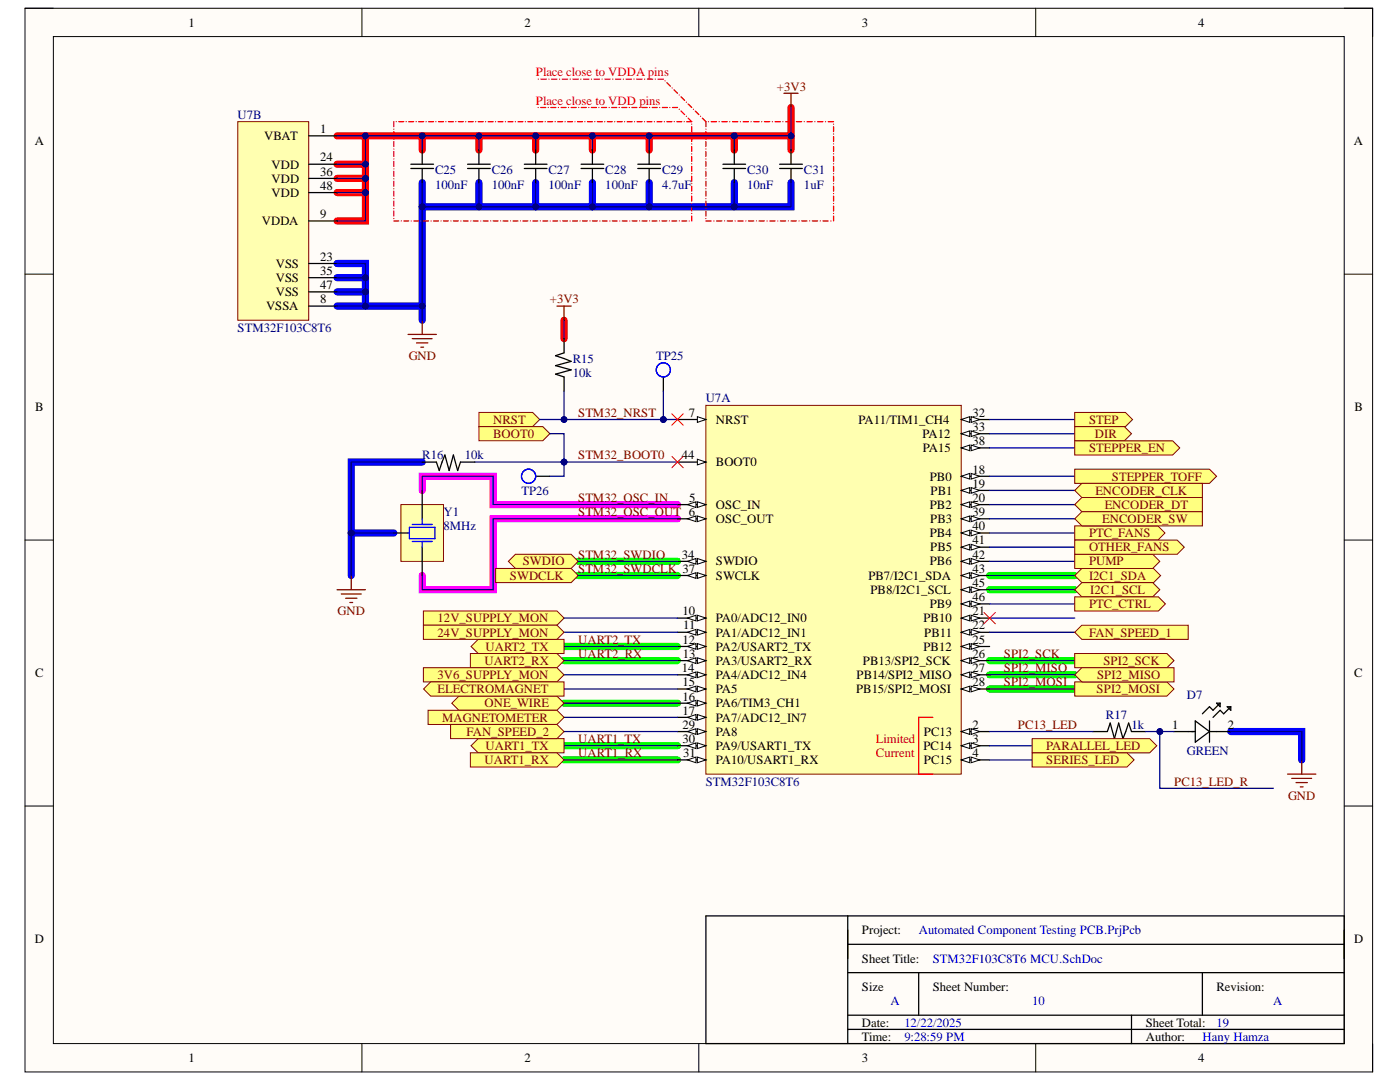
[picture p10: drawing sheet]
<svg xmlns="http://www.w3.org/2000/svg" width="279mm" height="216mm" viewBox="0 0 279 216" stroke-linecap="round" stroke-linejoin="round" font-family="sans-serif">
<defs><g id="words">
<g font-size="2.5">
<text x="37.6" y="5.3">1</text>
<text x="104.7" y="5.3">2</text>
<text x="172" y="5.3">3</text>
<text x="239.1" y="5.3">4</text>
<text x="6.9" y="29">A</text>
<text x="52.7" y="28">VBAT</text>
<text x="63.9" y="26.5">1</text>
<text x="270.2" y="29">A</text>
<text x="54.2" y="33.6">VDD</text>
<text x="63.9" y="32.2">24</text>
<text x="63.9" y="35.1">36</text>
<text x="54.2" y="36.4">VDD</text>
<text x="54.2" y="39.3">VDD</text>
<text x="63.9" y="37.9">48</text>
<text x="52.2" y="45">VDDA</text>
<text x="63.9" y="43.5">9</text>
<text x="55" y="53.4">VSS</text>
<text x="63.9" y="52">23</text>
<text x="55" y="56.3">VSS</text>
<text x="55" y="59.1">VSS</text>
<text x="63.9" y="54.9">35</text>
<text x="63.9" y="57.6">47</text>
<text x="53.1" y="62">VSSA</text>
<text x="63.9" y="60.5">8</text>
<text x="7" y="82.1">B</text>
<text x="137.5" y="83.2">7</text>
<text x="194.1" y="83.2">32</text>
<text x="270.3" y="82.1">B</text>
<text x="142.9" y="84.6">NRST</text>
<text x="171.4" y="84.6">PA11/TIM1_CH4</text>
<text x="184.1" y="87.4">PA12</text>
<text x="194.1" y="86">33</text>
<text x="194.1" y="88.8">38</text>
<text x="136.1" y="91.6">44</text>
<text x="142.9" y="93.1">BOOT0</text>
<text x="184.2" y="90.3">PA15</text>
<text x="185.6" y="95.9">PB0</text>
<text x="194.1" y="94.5">18</text>
<text x="137.5" y="100.2">5</text>
<text x="142.9" y="101.6">OSC_IN</text>
<text x="185.6" y="101.6">PB2</text>
<text x="185.7" y="98.7">PB1</text>
<text x="194.1" y="97.3">19</text>
<text x="194.1" y="100.2">20</text>
<text x="142.9" y="104.4">OSC_OUT</text>
<text x="185.6" y="107.2">PB4</text>
<text x="185.6" y="104.4">PB3</text>
<text x="194.1" y="102.9">39</text>
<text x="194.1" y="105.8">40</text>
<text x="136.1" y="111.5">34</text>
<text x="142.9" y="112.8">SWDIO</text>
<text x="185.6" y="112.8">PB6</text>
<text x="185.6" y="110">PB5</text>
<text x="194.1" y="108.6">41</text>
<text x="194.1" y="111.5">42</text>
<text x="142.9" y="115.7">SWCLK</text>
<text x="173.3" y="115.7">PB7/I2C1_SDA</text>
<text x="173.7" y="118.5">PB8/I2C1_SCL</text>
<text x="194.1" y="114.3">43</text>
<text x="194.1" y="117.1">45</text>
<text x="194.1" y="119.9">46</text>
<text x="136.2" y="122.8">10</text>
<text x="136.4" y="125.6">11</text>
<text x="142.9" y="124.2">PA0/ADC12_IN0</text>
<text x="184.3" y="124.2">PB10</text>
<text x="185.6" y="121.4">PB9</text>
<text x="194.1" y="122.8">21</text>
<text x="194.1" y="125.6">22</text>
<text x="136.2" y="128.5">12</text>
<text x="136.3" y="131.2">13</text>
<text x="142.9" y="127">PA1/ADC12_IN1</text>
<text x="142.9" y="129.8">PA2/USART2_TX</text>
<text x="184.3" y="129.8">PB12</text>
<text x="184.5" y="127">PB11</text>
<text x="194.1" y="128.5">25</text>
<text x="194.1" y="131.2">26</text>
<text x="7" y="135.1">C</text>
<text x="136.1" y="134.1">14</text>
<text x="136.2" y="136.9">15</text>
<text x="142.9" y="132.7">PA3/USART2_RX</text>
<text x="142.9" y="135.5">PA4/ADC12_IN4</text>
<text x="170.9" y="135.5">PB14/SPI2_MISO</text>
<text x="172.2" y="132.7">PB13/SPI2_SCK</text>
<text x="194.1" y="134.1">27</text>
<text x="194.1" y="136.9">28</text>
<text x="270.3" y="135.1">C</text>
<text x="136.2" y="139.8">16</text>
<text x="136.2" y="142.6">17</text>
<text x="142.9" y="138.3">PA5</text>
<text x="142.9" y="141.1">PA6/TIM3_CH1</text>
<text x="170.8" y="138.3">PB15/SPI2_MOSI</text>
<text x="136.2" y="145.4">29</text>
<text x="136.2" y="148.2">30</text>
<text x="142.9" y="144">PA7/ADC12_IN7</text>
<text x="142.9" y="146.8">PA8</text>
<text x="142.9" y="149.7">PA9/USART1_TX</text>
<text x="184.3" y="149.7">PC14</text>
<text x="184.4" y="146.8">PC13</text>
<text x="194.1" y="145.4">2</text>
<text x="194.1" y="148.2">3</text>
<text x="233.9" y="145.4">1</text>
<text x="245.1" y="145.4">2</text>
<text x="136.4" y="151.1">31</text>
<text x="142.9" y="152.5">PA10/USART1_RX</text>
<text x="184.4" y="152.5">PC15</text>
<text x="194.1" y="151.1">4</text>
<text x="6.9" y="188.2">D</text>
<text x="172" y="186.4">Project:</text>
<text x="270.3" y="188.2">D</text>
<text x="172" y="192.1">Sheet Title:</text>
<text x="172" y="197.8">Size</text>
<text x="186.1" y="197.8">Sheet Number:</text>
<text x="242.8" y="197.8">Revision:</text>
<text x="172" y="204.9">Date:</text>
<text x="172" y="207.6">Time:</text>
<text x="228.7" y="204.9">Sheet Total:</text>
<text x="228.7" y="207.6">Author:</text>
<text x="37.6" y="212">1</text>
<text x="104.7" y="212">2</text>
<text x="172" y="212">3</text>
<text x="239.1" y="212">4</text>
</g>
<g font-size="2.5" fill="#f00">
<text x="106.9" y="15.2">Place close to VDDA pins</text>
<text x="106.9" y="20.9">Place close to VDD pins</text>
<text x="174.8" y="148.2">Limited</text>
<text x="174.8" y="151.1">Current</text>
</g>
<g font-size="2.5" fill="#000080">
<text x="47.4" y="23.8">U7B</text>
<text x="86.8" y="34.7">C25</text>
<text x="98.1" y="34.7">C26</text>
<text x="109.5" y="34.7">C27</text>
<text x="120.8" y="34.7">C28</text>
<text x="132.1" y="34.7">C29</text>
<text x="149.1" y="34.7">C30</text>
<text x="160.4" y="34.7">C31</text>
<text x="86.8" y="37.6">100nF</text>
<text x="98.1" y="37.6">100nF</text>
<text x="109.5" y="37.6">100nF</text>
<text x="120.8" y="37.6">100nF</text>
<text x="132.1" y="37.6">4.7uF</text>
<text x="149.1" y="37.6">10nF</text>
<text x="160.4" y="37.6">1uF</text>
<text x="47.4" y="66.2">STM32F103C8T6</text>
<text x="130.9" y="71.8">TP25</text>
<text x="114.3" y="72.4">R15</text>
<text x="114.3" y="75.2">10k</text>
<text x="140.8" y="80.3">U7A</text>
<text x="84.3" y="91.6">R16</text>
<text x="92.7" y="91.6">10k</text>
<text x="104.1" y="98.7">TP26</text>
<text x="88.5" y="102.9">Y1</text>
<text x="88.5" y="105.8">8MHz</text>
<text x="220.7" y="143.4">R17</text>
<text x="236.9" y="139.4">D7</text>
<text x="225.8" y="145.4">1k</text>
<text x="236.9" y="150.7">GREEN</text>
<text x="140.8" y="156.8">STM32F103C8T6</text>
</g>
<g font-size="2.5" fill="#800000">
<text x="155" y="18.1">+3V3</text>
<text x="109.7" y="60.5">+3V3</text>
<text x="81.6" y="71.8">GND</text>
<text x="115.4" y="83.2">STM32_NRST</text>
<text x="98.4" y="84.6">NRST</text>
<text x="98.4" y="87.4">BOOT0</text>
<text x="217.3" y="84.6">STEP</text>
<text x="218.5" y="87.4">DIR</text>
<text x="115.4" y="91.6">STM32_BOOT0</text>
<text x="217.3" y="90.3">STEPPER_EN</text>
<text x="221.9" y="95.9">STEPPER_TOFF</text>
<text x="115.4" y="100.2">STM32_OSC_IN</text>
<text x="218.6" y="98.7">ENCODER_CLK</text>
<text x="220.5" y="101.6">ENCODER_DT</text>
<text x="115.4" y="102.9">STM32_OSC_OUT 6</text>
<text x="217.3" y="107.2">PTC_FANS</text>
<text x="220" y="104.4">ENCODER_SW</text>
<text x="104.3" y="112.8">SWDIO</text>
<text x="115.4" y="111.5">STM32_SWDIO</text>
<text x="217.3" y="112.8">PUMP</text>
<text x="217.3" y="110">OTHER_FANS</text>
<text x="101.8" y="115.7">SWDCLK</text>
<text x="115.4" y="114.3">STM32_SWDCLK 37</text>
<text x="217.3" y="115.7">I2C1_SDA</text>
<text x="217.6" y="118.5">I2C1_SCL</text>
<text x="67.4" y="122.8">GND</text>
<text x="87.3" y="124.2">12V_SUPPLY_MON</text>
<text x="217.3" y="121.4">PTC_CTRL</text>
<text x="87.3" y="127">24V_SUPPLY_MON</text>
<text x="96.9" y="129.8">UART2_TX</text>
<text x="115.4" y="131.2">UART2_RX</text>
<text x="115.4" y="128.5">UART2_TX</text>
<text x="200.3" y="131.2">SPI2_SCK</text>
<text x="217.3" y="127">FAN_SPEED_1</text>
<text x="87.3" y="135.5">3V6_SUPPLY_MON</text>
<text x="96.7" y="132.7">UART2_RX</text>
<text x="200.3" y="134.1">SPI2_MISO</text>
<text x="200.3" y="136.9">SPI2_MOSI</text>
<text x="218.9" y="135.5">SPI2_MISO</text>
<text x="220.2" y="132.7">SPI2_SCK</text>
<text x="87.3" y="138.3">ELECTROMAGNET</text>
<text x="96.7" y="141.1">ONE_WIRE</text>
<text x="218.9" y="138.3">SPI2_MOSI</text>
<text x="88.3" y="144">MAGNETOMETER</text>
<text x="93.1" y="146.8">FAN_SPEED_2</text>
<text x="96.9" y="149.7">UART1_TX</text>
<text x="115.4" y="148.2">UART1_TX</text>
<text x="203.1" y="145.4">PC13_LED</text>
<text x="208.8" y="149.7">PARALLEL_LED</text>
<text x="96.7" y="152.5">UART1_RX</text>
<text x="115.4" y="151.1">UART1_RX</text>
<text x="208.8" y="152.5">SERIES_LED</text>
<text x="234.3" y="156.8">PC13_LED_R</text>
<text x="257.1" y="159.6">GND</text>
</g>
<g font-size="2.5" fill="#00f">
<text x="183.4" y="186.4">Automated Component Testing PCB.PrjPcb</text>
<text x="186.1" y="192.1">STM32F103C8T6 MCU.SchDoc</text>
<text x="177.7" y="200.6">A</text>
<text x="206" y="200.6">10</text>
<text x="254.1" y="200.6">A</text>
<text x="180.5" y="204.9">12/22/2025</text>
<text x="180.5" y="207.6">9:28:59 PM</text>
<text x="240" y="207.6">Hany Hamza</text>
<text x="242.8" y="204.9">19</text>
</g>
</g></defs>
<path d="M5 1.6h268.9v212.3h-268.9z" fill-rule="evenodd" fill="#fffcf8"/>
<path d="M5 1.6h268.9v212.3h-268.9z" fill="none" stroke="#000" stroke-width=".2"/>
<path d="M10.7 7.3h257.6v200.9h-257.6z" fill-rule="evenodd" fill="#fffcf8"/>
<g fill="none" stroke="#000" stroke-width=".2">
<path d="M5 1.6h5.7M10.7 7.3h257.6v200.9h-257.6zM72.2 1.6v5.7M139.5 1.6v5.7M206.7 1.6v5.7M268.3 1.6h5.6v5.7M5 54.7h5.7M268.3 54.7h5.6M5 107.8h5.7M268.3 107.8h5.6M5 160.8h5.7M268.3 160.8h5.6"/>
<path d="M72.2 208.2v5.7M139.5 208.2v5.7M206.7 208.2v5.7M273.9 208.2v5.7"/>
</g>
<path d="M84.3 97.9v-2.9h14.1v5.7h36.8M135.2 103.5h-36.8v14.2h-14.1v-2.9" fill="none" stroke="#f0f" stroke-width="1.4"/>
<g fill="none" stroke="#00f" stroke-width="1.4">
<path d="M84.3 36.4v27.5M95.6 36.4v4.9M106.9 36.4v4.9M118.2 36.4v4.9M129.6 36.4v4.9M146.5 36.4v4.9M157.9 36.4v4.9h-73.6M67.3 52.6h5.6v8.5M67.3 55.4h5.6M67.3 58.2h5.6M67.3 61.1h17M84.3 92.2h-14.2v22.6"/>
<path d="M70.1 106.4h8.5M245.6 146h14.2v5.6"/>
</g>
<g fill="none" stroke="#f00" stroke-width="1.4">
<path d="M67.3 32.8h5.6M67.3 35.6h5.6M67.3 38.4h5.6M72.9 27.1v17h-5.6M84.3 27.1v2.8M95.6 27.1v2.8M106.9 27.1v2.8M118.2 27.1v2.8M129.6 27.1v2.8M146.5 27.1v2.8M157.9 21.4v5.7h-90.6M157.9 27.1v2.8"/>
<path d="M112.6 63.9v3.7"/>
</g>
<path d="M115.4 112h19.8M115.4 114.8h19.8M197.5 114.8h17M197.5 117.7h17M112.6 129h22.6M112.6 131.8h22.6M197.5 131.8h17M197.5 134.7h17M197.5 137.5h17M112.6 148.8h22.6M112.6 151.6h22.6M112.6 140.3h22.6" fill="none" stroke="#0f0" stroke-width="1.4"/>
<path d="M140.9 182.8h127.4v25.4h-127.4zM169.2 182.8v25.4M169.2 194.1h99.1M169.2 188.4h99.1M183.3 194.1v8.5M240 194.1v8.5M169.2 202.6h99.1M169.2 205.4h99.1M225.8 202.6v5.6" fill="none" stroke="#000" stroke-width=".25"/>
<path d="M140.9 80.9h50.9v73.6h-50.9z" fill-rule="evenodd" fill="#ffffb0"/>
<path d="M140.9 80.9h50.9v73.6h-50.9z" fill="none" stroke="#800000" stroke-width=".2"/>
<path d="M191.8 146h5.7" fill="none" stroke="#000" stroke-width=".25"/>
<path d="M191.8 146l1.7-.6v1.1z" fill="#f8fcff"/>
<path d="M191.8 146l1.7-.6v1.1z" fill="none" stroke="#000" stroke-width=".2"/>
<path d="M193.8 145.4l1.7 .6-1.7 .5z" fill="#f8fcff"/>
<path d="M193.8 145.4l1.7 .6-1.7 .5z" fill="none" stroke="#000" stroke-width=".2"/>
<path d="M191.8 148.8h5.7" fill="none" stroke="#000" stroke-width=".25"/>
<path d="M191.8 148.8l1.7-.6v1.2z" fill="#f8fcff"/>
<path d="M191.8 148.8l1.7-.6v1.2z" fill="none" stroke="#000" stroke-width=".2"/>
<path d="M193.8 148.2l1.7 .6-1.7 .6z" fill="#f8fcff"/>
<path d="M193.8 148.2l1.7 .6-1.7 .6z" fill="none" stroke="#000" stroke-width=".2"/>
<path d="M191.8 151.6h5.7" fill="none" stroke="#000" stroke-width=".25"/>
<path d="M191.8 151.6l1.7-.5v1.1z" fill="#f8fcff"/>
<path d="M191.8 151.6l1.7-.5v1.1z" fill="none" stroke="#000" stroke-width=".2"/>
<path d="M193.8 151.1l1.7 .5-1.7 .6z" fill="#f8fcff"/>
<path d="M193.8 151.1l1.7 .5-1.7 .6z" fill="none" stroke="#000" stroke-width=".2"/>
<path d="M135.2 100.7h5.7" fill="none" stroke="#000" stroke-width=".25"/>
<path d="M139.2 100.1l1.7 .6-1.7 .6z" fill="#f8fcff"/>
<path d="M139.2 100.1l1.7 .6-1.7 .6z" fill="none" stroke="#000" stroke-width=".2"/>
<path d="M137.2 100.7l1.7-.6v1.2z" fill="#f8fcff"/>
<path d="M137.2 100.7l1.7-.6v1.2z" fill="none" stroke="#000" stroke-width=".2"/>
<path d="M135.2 103.5h5.7" fill="none" stroke="#000" stroke-width=".25"/>
<path d="M139.2 103l1.7 .5-1.7 .6z" fill="#f8fcff"/>
<path d="M139.2 103l1.7 .5-1.7 .6z" fill="none" stroke="#000" stroke-width=".2"/>
<path d="M137.2 103.5l1.7-.5v1.1z" fill="#f8fcff"/>
<path d="M137.2 103.5l1.7-.5v1.1z" fill="none" stroke="#000" stroke-width=".2"/>
<path d="M135.2 83.7h5.7" fill="none" stroke="#000" stroke-width=".25"/>
<path d="M139.2 83.1l1.7 .6-1.7 .6z" fill="#f8fcff"/>
<path d="M139.2 83.1l1.7 .6-1.7 .6z" fill="none" stroke="#000" stroke-width=".2"/>
<path d="M135.2 123.3h5.7" fill="none" stroke="#000" stroke-width=".25"/>
<path d="M139.2 122.8l1.7 .5-1.7 .6z" fill="#f8fcff"/>
<path d="M139.2 122.8l1.7 .5-1.7 .6z" fill="none" stroke="#000" stroke-width=".2"/>
<path d="M137.2 123.3l1.7-.5v1.1z" fill="#f8fcff"/>
<path d="M137.2 123.3l1.7-.5v1.1z" fill="none" stroke="#000" stroke-width=".2"/>
<path d="M135.2 126.2h5.7" fill="none" stroke="#000" stroke-width=".25"/>
<path d="M139.2 125.6l1.7 .6-1.7 .5z" fill="#f8fcff"/>
<path d="M139.2 125.6l1.7 .6-1.7 .5z" fill="none" stroke="#000" stroke-width=".2"/>
<path d="M137.2 126.2l1.7-.6v1.1z" fill="#f8fcff"/>
<path d="M137.2 126.2l1.7-.6v1.1z" fill="none" stroke="#000" stroke-width=".2"/>
<path d="M135.2 129h5.7" fill="none" stroke="#000" stroke-width=".25"/>
<path d="M139.2 128.4l1.7 .6-1.7 .6z" fill="#f8fcff"/>
<path d="M139.2 128.4l1.7 .6-1.7 .6z" fill="none" stroke="#000" stroke-width=".2"/>
<path d="M137.2 129l1.7-.6v1.2z" fill="#f8fcff"/>
<path d="M137.2 129l1.7-.6v1.2z" fill="none" stroke="#000" stroke-width=".2"/>
<path d="M135.2 131.8h5.7" fill="none" stroke="#000" stroke-width=".25"/>
<path d="M139.2 131.3l1.7 .5-1.7 .6z" fill="#f8fcff"/>
<path d="M139.2 131.3l1.7 .5-1.7 .6z" fill="none" stroke="#000" stroke-width=".2"/>
<path d="M137.2 131.8l1.7-.5v1.1z" fill="#f8fcff"/>
<path d="M137.2 131.8l1.7-.5v1.1z" fill="none" stroke="#000" stroke-width=".2"/>
<path d="M135.2 134.7h5.7" fill="none" stroke="#000" stroke-width=".25"/>
<path d="M139.2 134.1l1.7 .6-1.7 .5z" fill="#f8fcff"/>
<path d="M139.2 134.1l1.7 .6-1.7 .5z" fill="none" stroke="#000" stroke-width=".2"/>
<path d="M137.2 134.7l1.7-.6v1.1z" fill="#f8fcff"/>
<path d="M137.2 134.7l1.7-.6v1.1z" fill="none" stroke="#000" stroke-width=".2"/>
<path d="M135.2 137.5h5.7" fill="none" stroke="#000" stroke-width=".25"/>
<path d="M139.2 136.9l1.7 .6-1.7 .5z" fill="#f8fcff"/>
<path d="M139.2 136.9l1.7 .6-1.7 .5z" fill="none" stroke="#000" stroke-width=".2"/>
<path d="M137.2 137.5l1.7-.6v1.1z" fill="#f8fcff"/>
<path d="M137.2 137.5l1.7-.6v1.1z" fill="none" stroke="#000" stroke-width=".2"/>
<path d="M135.2 140.3h5.7" fill="none" stroke="#000" stroke-width=".25"/>
<path d="M139.2 139.7l1.7 .6-1.7 .6z" fill="#f8fcff"/>
<path d="M139.2 139.7l1.7 .6-1.7 .6z" fill="none" stroke="#000" stroke-width=".2"/>
<path d="M137.2 140.3l1.7-.6v1.2z" fill="#f8fcff"/>
<path d="M137.2 140.3l1.7-.6v1.2z" fill="none" stroke="#000" stroke-width=".2"/>
<path d="M135.2 143.1h5.7" fill="none" stroke="#000" stroke-width=".25"/>
<path d="M139.2 142.6l1.7 .5-1.7 .6z" fill="#f8fcff"/>
<path d="M139.2 142.6l1.7 .5-1.7 .6z" fill="none" stroke="#000" stroke-width=".2"/>
<path d="M137.2 143.1l1.7-.5v1.1z" fill="#f8fcff"/>
<path d="M137.2 143.1l1.7-.5v1.1z" fill="none" stroke="#000" stroke-width=".2"/>
<path d="M191.8 95h5.7" fill="none" stroke="#000" stroke-width=".25"/>
<path d="M191.8 95l1.7-.5v1.1z" fill="#f8fcff"/>
<path d="M191.8 95l1.7-.5v1.1z" fill="none" stroke="#000" stroke-width=".2"/>
<path d="M193.8 94.5l1.7 .5-1.7 .6z" fill="#f8fcff"/>
<path d="M193.8 94.5l1.7 .5-1.7 .6z" fill="none" stroke="#000" stroke-width=".2"/>
<path d="M191.8 97.9h5.7" fill="none" stroke="#000" stroke-width=".25"/>
<path d="M191.8 97.9l1.7-.6v1.1z" fill="#f8fcff"/>
<path d="M191.8 97.9l1.7-.6v1.1z" fill="none" stroke="#000" stroke-width=".2"/>
<path d="M193.8 97.3l1.7 .6-1.7 .5z" fill="#f8fcff"/>
<path d="M193.8 97.3l1.7 .6-1.7 .5z" fill="none" stroke="#000" stroke-width=".2"/>
<path d="M191.8 100.7h5.7" fill="none" stroke="#000" stroke-width=".25"/>
<path d="M191.8 100.7l1.7-.6v1.2z" fill="#f8fcff"/>
<path d="M191.8 100.7l1.7-.6v1.2z" fill="none" stroke="#000" stroke-width=".2"/>
<path d="M193.8 100.1l1.7 .6-1.7 .6z" fill="#f8fcff"/>
<path d="M193.8 100.1l1.7 .6-1.7 .6z" fill="none" stroke="#000" stroke-width=".2"/>
<path d="M191.8 123.3h5.7" fill="none" stroke="#000" stroke-width=".25"/>
<path d="M191.8 123.3l1.7-.5v1.1z" fill="#f8fcff"/>
<path d="M191.8 123.3l1.7-.5v1.1z" fill="none" stroke="#000" stroke-width=".2"/>
<path d="M193.8 122.8l1.7 .5-1.7 .6z" fill="#f8fcff"/>
<path d="M193.8 122.8l1.7 .5-1.7 .6z" fill="none" stroke="#000" stroke-width=".2"/>
<path d="M191.8 126.2h5.7" fill="none" stroke="#000" stroke-width=".25"/>
<path d="M191.8 126.2l1.7-.6v1.1z" fill="#f8fcff"/>
<path d="M191.8 126.2l1.7-.6v1.1z" fill="none" stroke="#000" stroke-width=".2"/>
<path d="M193.8 125.6l1.7 .6-1.7 .5z" fill="#f8fcff"/>
<path d="M193.8 125.6l1.7 .6-1.7 .5z" fill="none" stroke="#000" stroke-width=".2"/>
<path d="M191.8 129h5.7" fill="none" stroke="#000" stroke-width=".25"/>
<path d="M191.8 129l1.7-.6v1.2z" fill="#f8fcff"/>
<path d="M191.8 129l1.7-.6v1.2z" fill="none" stroke="#000" stroke-width=".2"/>
<path d="M193.8 128.4l1.7 .6-1.7 .6z" fill="#f8fcff"/>
<path d="M193.8 128.4l1.7 .6-1.7 .6z" fill="none" stroke="#000" stroke-width=".2"/>
<path d="M191.8 131.8h5.7" fill="none" stroke="#000" stroke-width=".25"/>
<path d="M191.8 131.8l1.7-.5v1.1z" fill="#f8fcff"/>
<path d="M191.8 131.8l1.7-.5v1.1z" fill="none" stroke="#000" stroke-width=".2"/>
<path d="M193.8 131.3l1.7 .5-1.7 .6z" fill="#f8fcff"/>
<path d="M193.8 131.3l1.7 .5-1.7 .6z" fill="none" stroke="#000" stroke-width=".2"/>
<path d="M191.8 134.7h5.7" fill="none" stroke="#000" stroke-width=".25"/>
<path d="M191.8 134.7l1.7-.6v1.1z" fill="#f8fcff"/>
<path d="M191.8 134.7l1.7-.6v1.1z" fill="none" stroke="#000" stroke-width=".2"/>
<path d="M193.8 134.1l1.7 .6-1.7 .5z" fill="#f8fcff"/>
<path d="M193.8 134.1l1.7 .6-1.7 .5z" fill="none" stroke="#000" stroke-width=".2"/>
<path d="M191.8 137.5h5.7" fill="none" stroke="#000" stroke-width=".25"/>
<path d="M191.8 137.5l1.7-.6v1.2z" fill="#f8fcff"/>
<path d="M191.8 137.5l1.7-.6v1.2z" fill="none" stroke="#000" stroke-width=".2"/>
<path d="M193.8 136.9l1.7 .6-1.7 .6z" fill="#f8fcff"/>
<path d="M193.8 136.9l1.7 .6-1.7 .6z" fill="none" stroke="#000" stroke-width=".2"/>
<path d="M135.2 146h5.7" fill="none" stroke="#000" stroke-width=".25"/>
<path d="M139.2 145.4l1.7 .6-1.7 .5z" fill="#f8fcff"/>
<path d="M139.2 145.4l1.7 .6-1.7 .5z" fill="none" stroke="#000" stroke-width=".2"/>
<path d="M137.2 146l1.7-.6v1.1z" fill="#f8fcff"/>
<path d="M137.2 146l1.7-.6v1.1z" fill="none" stroke="#000" stroke-width=".2"/>
<path d="M135.2 148.8h5.7" fill="none" stroke="#000" stroke-width=".25"/>
<path d="M139.2 148.2l1.7 .6-1.7 .6z" fill="#f8fcff"/>
<path d="M139.2 148.2l1.7 .6-1.7 .6z" fill="none" stroke="#000" stroke-width=".2"/>
<path d="M137.2 148.8l1.7-.6v1.2z" fill="#f8fcff"/>
<path d="M137.2 148.8l1.7-.6v1.2z" fill="none" stroke="#000" stroke-width=".2"/>
<path d="M135.2 151.6h5.7" fill="none" stroke="#000" stroke-width=".25"/>
<path d="M139.2 151.1l1.7 .5-1.7 .6z" fill="#f8fcff"/>
<path d="M139.2 151.1l1.7 .5-1.7 .6z" fill="none" stroke="#000" stroke-width=".2"/>
<path d="M137.2 151.6l1.7-.5v1.1z" fill="#f8fcff"/>
<path d="M137.2 151.6l1.7-.5v1.1z" fill="none" stroke="#000" stroke-width=".2"/>
<path d="M191.8 83.7h5.7" fill="none" stroke="#000" stroke-width=".25"/>
<path d="M191.8 83.7l1.7-.6v1.2z" fill="#f8fcff"/>
<path d="M191.8 83.7l1.7-.6v1.2z" fill="none" stroke="#000" stroke-width=".2"/>
<path d="M193.8 83.1l1.7 .6-1.7 .6z" fill="#f8fcff"/>
<path d="M193.8 83.1l1.7 .6-1.7 .6z" fill="none" stroke="#000" stroke-width=".2"/>
<path d="M191.8 86.5h5.7" fill="none" stroke="#000" stroke-width=".25"/>
<path d="M191.8 86.5l1.7-.5v1.1z" fill="#f8fcff"/>
<path d="M191.8 86.5l1.7-.5v1.1z" fill="none" stroke="#000" stroke-width=".2"/>
<path d="M193.8 86l1.7 .5-1.7 .6z" fill="#f8fcff"/>
<path d="M193.8 86l1.7 .5-1.7 .6z" fill="none" stroke="#000" stroke-width=".2"/>
<path d="M135.2 112h5.7" fill="none" stroke="#000" stroke-width=".25"/>
<path d="M139.2 111.4l1.7 .6-1.7 .6z" fill="#f8fcff"/>
<path d="M139.2 111.4l1.7 .6-1.7 .6z" fill="none" stroke="#000" stroke-width=".2"/>
<path d="M137.2 112l1.7-.6v1.2z" fill="#f8fcff"/>
<path d="M137.2 112l1.7-.6v1.2z" fill="none" stroke="#000" stroke-width=".2"/>
<path d="M135.2 114.8h5.7" fill="none" stroke="#000" stroke-width=".25"/>
<path d="M139.2 114.3l1.7 .5-1.7 .6z" fill="#f8fcff"/>
<path d="M139.2 114.3l1.7 .5-1.7 .6z" fill="none" stroke="#000" stroke-width=".2"/>
<path d="M137.2 114.8l1.7-.5v1.1z" fill="#f8fcff"/>
<path d="M137.2 114.8l1.7-.5v1.1z" fill="none" stroke="#000" stroke-width=".2"/>
<path d="M191.8 89.4h5.7" fill="none" stroke="#000" stroke-width=".25"/>
<path d="M191.8 89.4l1.7-.6v1.1z" fill="#f8fcff"/>
<path d="M191.8 89.4l1.7-.6v1.1z" fill="none" stroke="#000" stroke-width=".2"/>
<path d="M193.8 88.8l1.7 .6-1.7 .5z" fill="#f8fcff"/>
<path d="M193.8 88.8l1.7 .6-1.7 .5z" fill="none" stroke="#000" stroke-width=".2"/>
<path d="M191.8 103.5h5.7" fill="none" stroke="#000" stroke-width=".25"/>
<path d="M191.8 103.5l1.7-.5v1.1z" fill="#f8fcff"/>
<path d="M191.8 103.5l1.7-.5v1.1z" fill="none" stroke="#000" stroke-width=".2"/>
<path d="M193.8 103l1.7 .5-1.7 .6z" fill="#f8fcff"/>
<path d="M193.8 103l1.7 .5-1.7 .6z" fill="none" stroke="#000" stroke-width=".2"/>
<path d="M191.8 106.4h5.7" fill="none" stroke="#000" stroke-width=".25"/>
<path d="M191.8 106.4l1.7-.6v1.1z" fill="#f8fcff"/>
<path d="M191.8 106.4l1.7-.6v1.1z" fill="none" stroke="#000" stroke-width=".2"/>
<path d="M193.8 105.8l1.7 .6-1.7 .5z" fill="#f8fcff"/>
<path d="M193.8 105.8l1.7 .6-1.7 .5z" fill="none" stroke="#000" stroke-width=".2"/>
<path d="M191.8 109.2h5.7" fill="none" stroke="#000" stroke-width=".25"/>
<path d="M191.8 109.2l1.7-.6v1.2z" fill="#f8fcff"/>
<path d="M191.8 109.2l1.7-.6v1.2z" fill="none" stroke="#000" stroke-width=".2"/>
<path d="M193.8 108.6l1.7 .6-1.7 .6z" fill="#f8fcff"/>
<path d="M193.8 108.6l1.7 .6-1.7 .6z" fill="none" stroke="#000" stroke-width=".2"/>
<path d="M191.8 112h5.7" fill="none" stroke="#000" stroke-width=".25"/>
<path d="M191.8 112l1.7-.6v1.2z" fill="#f8fcff"/>
<path d="M191.8 112l1.7-.6v1.2z" fill="none" stroke="#000" stroke-width=".2"/>
<path d="M193.8 111.4l1.7 .6-1.7 .6z" fill="#f8fcff"/>
<path d="M193.8 111.4l1.7 .6-1.7 .6z" fill="none" stroke="#000" stroke-width=".2"/>
<path d="M191.8 114.8h5.7" fill="none" stroke="#000" stroke-width=".25"/>
<path d="M191.8 114.8l1.7-.5v1.1z" fill="#f8fcff"/>
<path d="M191.8 114.8l1.7-.5v1.1z" fill="none" stroke="#000" stroke-width=".2"/>
<path d="M193.8 114.3l1.7 .5-1.7 .6z" fill="#f8fcff"/>
<path d="M193.8 114.3l1.7 .5-1.7 .6z" fill="none" stroke="#000" stroke-width=".2"/>
<path d="M135.2 92.2h5.7" fill="none" stroke="#000" stroke-width=".25"/>
<path d="M139.2 91.6l1.7 .6-1.7 .6z" fill="#f8fcff"/>
<path d="M139.2 91.6l1.7 .6-1.7 .6z" fill="none" stroke="#000" stroke-width=".2"/>
<path d="M191.8 117.7h5.7" fill="none" stroke="#000" stroke-width=".25"/>
<path d="M191.8 117.7l1.7-.6v1.1z" fill="#f8fcff"/>
<path d="M191.8 117.7l1.7-.6v1.1z" fill="none" stroke="#000" stroke-width=".2"/>
<path d="M193.8 117.1l1.7 .6-1.7 .5z" fill="#f8fcff"/>
<path d="M193.8 117.1l1.7 .6-1.7 .5z" fill="none" stroke="#000" stroke-width=".2"/>
<path d="M191.8 120.5h5.7" fill="none" stroke="#000" stroke-width=".25"/>
<path d="M191.8 120.5l1.7-.6v1.2z" fill="#f8fcff"/>
<path d="M191.8 120.5l1.7-.6v1.2z" fill="none" stroke="#000" stroke-width=".2"/>
<path d="M193.8 119.9l1.7 .6-1.7 .6z" fill="#f8fcff"/>
<path d="M193.8 119.9l1.7 .6-1.7 .6z" fill="none" stroke="#000" stroke-width=".2"/>
<path d="M186.2 143.1h-2.9v11.4h2.9" fill="none" stroke="#f00" stroke-width=".25"/>
<path d="M47.5 24.3h14.1v39.6h-14.1z" fill-rule="evenodd" fill="#ffffb0"/>
<path d="M47.5 24.3h14.1v39.6h-14.1z" fill="none" stroke="#800000" stroke-width=".2"/>
<path d="M61.6 27.1h5.7M61.6 32.8h5.7M61.6 35.6h5.7M61.6 38.4h5.7M61.6 44.1h5.7M61.6 52.6h5.7M61.6 55.4h5.7M61.6 58.2h5.7M61.6 61.1h5.7" fill="none" stroke="#000" stroke-width=".25"/>
<path d="M67.3 117.7h5.6M68.1 118.5h4M69 119.4h2.2M70.1 114.8v2.9M69.8 120.2h.6" fill="none" stroke="#800000" stroke-width=".25"/>
<path d="M80 100.7h8.5v11.3h-8.5z" fill-rule="evenodd" fill="#ffffb0"/>
<path d="M80 100.7h8.5v11.3h-8.5z" fill="none" stroke="#800000" stroke-width=".2"/>
<path d="M84.3 97.9v5.6M78.6 106.4h2.8M84.3 109.2v5.6" fill="none" stroke="#000" stroke-width=".25"/>
<path d="M81.4 106.4h.3M81.7 105.2h5.1v2.3h-5.1zM82.3 104.7h3.9M82.3 108h3.9M84.3 103.5v1.2M84.3 108v1.2" fill="none" stroke="#00f" stroke-width=".25"/>
<path d="M111.2 61.1h2.8M112.6 61.1v2.8" fill="none" stroke="#800000" stroke-width=".25"/>
<path d="M101.5 112l1.4-1.4h11.1l1.4 1.4-1.4 1.4h-11.1z" fill-rule="evenodd" fill="#ffff80"/>
<path d="M101.5 112l1.4-1.4h11.1l1.4 1.4-1.4 1.4h-11.1z" fill="none" stroke="#800000" stroke-width=".2"/>
<path d="M98.9 113.4h15.1l1.4 1.4-1.4 1.5h-15.1z" fill-rule="evenodd" fill="#ffff80"/>
<path d="M98.9 113.4h15.1l1.4 1.4-1.4 1.5h-15.1z" fill="none" stroke="#800000" stroke-width=".2"/>
<path d="M95.6 82.3h10.7l1.4 1.4-1.4 1.4h-10.7z" fill-rule="evenodd" fill="#ffff80"/>
<path d="M95.6 82.3h10.7l1.4 1.4-1.4 1.4h-10.7z" fill="none" stroke="#800000" stroke-width=".2"/>
<path d="M95.6 85.1h12.7l1.4 1.4-1.4 1.5h-12.7z" fill-rule="evenodd" fill="#ffff80"/>
<path d="M95.6 85.1h12.7l1.4 1.4-1.4 1.5h-12.7z" fill="none" stroke="#800000" stroke-width=".2"/>
<path d="M127.3 33.6h4.5M127.3 32.8h4.5M129.6 29.9v2.9M129.6 33.6v2.8M155.6 33.6h4.5M155.6 32.8h4.5M157.9 29.9v2.9M157.9 33.6v2.8M132.4 75.2v2.9M106.9 95h2.8" fill="none" stroke="#000" stroke-width=".25"/>
<path d="M156.4 18.6h2.9M157.9 18.6v2.8M81.4 66.7h5.7M82.3 67.6h3.9M83.1 68.4h2.3M84 69.3h.5M84.3 63.9v2.8" fill="none" stroke="#800000" stroke-width=".25"/>
<g fill="none" stroke="#f00" stroke-width=".25">
<path d="M107.4 15.8h.1M108 15.8h1M109.5 15.8h.1M110.1 15.8h1.1M111.7 15.8h.1M112.2 15.8h1.1M113.8 15.8h.1M114.3 15.8h1.1M115.9 15.8h.1M116.5 15.8h1M118 15.8h.1M118.6 15.8h1"/>
<path d="M120.2 15.8h.1M120.7 15.8h1.1M122.3 15.8h.1M122.8 15.8h1.1M124.4 15.8h.1M125 15.8h1M126.5 15.8h.1M127.1 15.8h1M128.6 15.8h.1M129.2 15.8h1.1M130.8 15.8h.1M131.3 15.8h1.1"/>
<path d="M132.7 16.1h.1M133.1 16.5l.7 .7M134.1 17.5l.1 .1M134.5 17.9l.7 .7M135.6 19h.1M135.9 19.3l.7 .7M78.6 24.3v1M78.6 25.8h.1M78.6 26.3v1M78.6 27.7v.1M78.6 28.2v1M78.6 29.7h.1"/>
<path d="M78.6 30.2v1M78.6 31.7h.1M78.6 32.2v1M78.6 33.7h.1M78.6 34.2v1M78.6 35.7h.1M78.6 36.2v1M78.6 37.7h.1M78.6 38.1v1M78.6 39.6v.1M79.1 24.3h.1M79.6 24.3h1"/>
<path d="M81.1 24.3h.1M81.6 24.3h1M83 24.3h.1M83.6 24.3h.9M85 24.3h.1M85.5 24.3h1M87 24.3h.1M87.5 24.3h1M89 24.3h.1M89.5 24.3h1M91 24.3h.1M91.5 24.3h1"/>
<path d="M92.9 24.3h.1M93.5 24.3h.9M94.9 24.3h.1M95.4 24.3h1M96.9 24.3h.1M97.4 24.3h1M98.9 24.3h.1M99.4 24.3h1M100.9 24.3h.1M101.4 24.3h1M102.9 24.3h.1M103.4 24.3h1"/>
<path d="M104.8 24.3h.1M105.3 24.3h1M106.8 24.3h.1M107.3 24.3h1M107.4 21.4h.1M107.9 21.4h1M108.8 24.3h.1M109.3 24.3h1M109.4 21.4h.1M109.9 21.4h1.1M110.8 24.3h.1M111.3 24.3h1"/>
<path d="M111.4 21.4h.1M112 21.4h1M112.8 24.3h.1M113.3 24.3h1M113.5 21.4h.1M114 21.4h1M114.7 24.3h.1M115.3 24.3h.9M115.5 21.4h.1M116 21.4h1M116.7 24.3h.1M117.2 24.3h1"/>
<path d="M117.5 21.4h.1M118 21.4h1M118.7 24.3h.1M119.2 24.3h1M119.5 21.4h.1M120 21.4h1.1M120.7 24.3h.1M121.2 24.3h1M121.5 21.4h.1M122.1 21.4h1M122.7 24.3h.1M123.2 24.3h1"/>
<path d="M123.6 21.4h.1M124.1 21.4h1M124.7 24.3h.1M125.2 24.3h1M125.6 21.4h.1M126.1 21.4h1M126.6 24.3h.1M127.1 24.3h1M127.6 21.4h.1M128.1 21.4h1M128.6 24.3h.1M129.1 24.3h1"/>
<path d="M129.6 21.4h.1M130.2 21.4h1M130.6 24.3h.1M131.1 24.3h1M131.7 21.4h.1M132.2 21.4h1M132.6 24.3h.1M133.1 24.3h1M133.7 21.4h.1M134.2 21.4h1M134.6 24.3h.1M135.1 24.3h1"/>
<path d="M135.6 21.8h.1M135.9 22.2l.7 .7M136.5 24.3h.1M137 20.4h.1M137 23.2h.1M137.3 23.6l.7 .7h-.9M137.3 20.7l.7 .7M138 24.8h.1M138 25.3v1M138 26.7v.1M138 27.3v.9M138 28.7h.1"/>
<path d="M138 29.2v1M138 30.7h.1M138 31.2v1M138 32.7h.1M138 33.2v1M138 34.7h.1M138 35.2v1M138 36.6v.1M138 37.2v.9M138 38.6h.1M138 39.1v1M138.4 21.8h.1"/>
<path d="M138.8 22.2l.7 .7M139.8 23.2h.1M140.2 23.6l.7 .7v1M140.9 25.8h.1M140.9 26.3v1M140.9 27.7v.1M140.9 28.2v1M140.9 29.7h.1M140.9 30.2v1M140.9 31.7h.1M140.9 32.2v1M140.9 33.7h.1"/>
<path d="M140.9 34.2v1M140.9 35.7h.1M140.9 36.2v1M140.9 37.7h.1M140.9 38.1v1M140.9 39.6v.1M141.4 24.3h.1M141.9 24.3h1.1M143.5 24.3h.1M144.1 24.3h1M145.6 24.3h.1M146.2 24.3h1"/>
<path d="M147.8 24.3h.1M148.3 24.3h1.1M149.9 24.3h.1M150.4 24.3h1.1M152 24.3h.1M152.6 24.3h1M154.1 24.3h.1M154.7 24.3h1M156.2 24.3h.1M156.8 24.3h1.1M158.4 24.3h.1M158.9 24.3h1.1"/>
<path d="M160.5 24.3h.1M161 24.3h1.1M162.6 24.3h.1M163.2 24.3h1M164.7 24.3h.1M165.3 24.3h1.1M166.4 24.8h.1M166.4 25.3v1M166.4 26.7v.1M166.4 27.3v.9M166.4 28.7h.1M166.4 29.2v1"/>
<path d="M166.4 30.7h.1M166.4 31.2v1M166.4 32.7h.1M166.4 33.2v1M166.4 34.7h.1M166.4 35.2v1M166.4 36.6v.1M166.4 37.2v.9M166.4 38.6h.1M166.4 39.1v1M78.6 40.1v1M78.6 41.6h.1"/>
<path d="M78.6 42.1v1M78.6 43.6h.1M78.6 44.1h1M80.1 44.1h.1M80.6 44.1h1M82.1 44.1h.1M82.6 44.1h1M84 44.1h.1M84.5 44.1h1M86 44.1h.1M86.5 44.1h1M88 44.1h.1"/>
<path d="M88.5 44.1h1M90 44.1h.1M90.5 44.1h1M92 44.1h.1M92.5 44.1h1M94 44.1h.1M94.4 44.1h1M95.9 44.1h.1M96.4 44.1h1M97.9 44.1h.1M98.4 44.1h1M99.9 44.1h.1"/>
<path d="M100.4 44.1h1M101.9 44.1h.1M102.4 44.1h1M103.9 44.1h.1M104.4 44.1h.9M105.8 44.1h.1M106.3 44.1h1M107.8 44.1h.1M108.3 44.1h1M109.8 44.1h.1M110.3 44.1h1M111.8 44.1h.1"/>
<path d="M112.3 44.1h1M113.8 44.1h.1M114.3 44.1h1M115.8 44.1h.1M116.2 44.1h1M117.7 44.1h.1M118.2 44.1h1M119.7 44.1h.1M120.2 44.1h1M121.7 44.1h.1M122.2 44.1h1M123.7 44.1h.1"/>
<path d="M124.2 44.1h1M125.7 44.1h.1M126.2 44.1h.9M127.6 44.1h.1M128.1 44.1h1M129.6 44.1h.1M130.1 44.1h1M131.6 44.1h.1M132.1 44.1h1M133.6 44.1h.1M134.1 44.1h1M135.6 44.1h.1"/>
<path d="M136.1 44.1h1M137.5 44.1h.1M138 40.6h.1M138 41.1v1M138 42.6h.1M138 43.1v1M140.9 44.1h1M140.9 40.1v1M140.9 41.6h.1M140.9 42.1v1M140.9 43.6h.1M142.5 44.1h.1"/>
<path d="M143 44.1h1.1M144.6 44.1h.1M145.1 44.1h1.1M146.7 44.1h.1M147.2 44.1h1.1M148.8 44.1h.1M149.4 44.1h1M151 44.1h.1M151.5 44.1h1.1M153.1 44.1h.1M153.6 44.1h1.1M155.2 44.1h.1"/>
<path d="M155.7 44.1h1.1M157.3 44.1h.1M157.9 44.1h1M159.5 44.1h.1M160 44.1h1M161.6 44.1h.1M162.1 44.1h1.1M163.7 44.1h.1M164.2 44.1h1.1M165.8 44.1h.1M166.4 40.6h.1M166.4 41.1v1"/>
<path d="M166.4 42.6h.1M166.4 43.1v1"/>
</g>
<g fill="none" stroke="#00f" stroke-width=".25">
<circle cx="132.4" cy="73.8" r="1.41"/>
<circle cx="105.5" cy="95" r="1.42"/>
</g>
<path d="M94.7 92.2h40.5" fill="none" stroke="#000080" stroke-width=".25"/>
<circle cx="112.6" cy="92.2" r=".57" fill="#000080"/>
<circle cx="112.6" cy="92.2" r=".57" fill="none" stroke="#000080" stroke-width=".2"/>
<path d="M84.3 92.2h-14.2v22.6M135.2 103.5h-36.8v14.2h-14.1v-2.9" fill="none" stroke="#000080" stroke-width=".25"/>
<circle cx="70.1" cy="106.4" r=".57" fill="#000080"/>
<circle cx="70.1" cy="106.4" r=".57" fill="none" stroke="#000080" stroke-width=".2"/>
<path d="M70.1 106.4h8.5" fill="none" stroke="#000080" stroke-width=".25"/>
<circle cx="70.1" cy="106.4" r=".57" fill="#000080"/>
<circle cx="70.1" cy="106.4" r=".57" fill="none" stroke="#000080" stroke-width=".2"/>
<path d="M112.6 63.9v3.7M112.6 78.1v5.6M84.3 97.9v-2.9h14.1v5.7h36.8M115.4 112h19.8M115.4 114.8h19.8" fill="none" stroke="#000080" stroke-width=".25"/>
<circle cx="112.6" cy="83.7" r=".57" fill="#000080"/>
<circle cx="112.6" cy="83.7" r=".57" fill="none" stroke="#000080" stroke-width=".2"/>
<path d="M107.7 83.7h27.5" fill="none" stroke="#000080" stroke-width=".25"/>
<circle cx="112.6" cy="83.7" r=".57" fill="#000080"/>
<circle cx="112.6" cy="83.7" r=".57" fill="none" stroke="#000080" stroke-width=".2"/>
<circle cx="132.4" cy="83.7" r=".57" fill="#000080"/>
<circle cx="132.4" cy="83.7" r=".57" fill="none" stroke="#000080" stroke-width=".2"/>
<path d="M109.7 86.5h2.9v5.7" fill="none" stroke="#000080" stroke-width=".25"/>
<circle cx="112.6" cy="92.2" r=".57" fill="#000080"/>
<circle cx="112.6" cy="92.2" r=".57" fill="none" stroke="#000080" stroke-width=".2"/>
<path d="M157.9 21.4v5.7h-90.6" fill="none" stroke="#000080" stroke-width=".25"/>
<circle cx="72.9" cy="27.1" r=".57" fill="#000080"/>
<circle cx="72.9" cy="27.1" r=".57" fill="none" stroke="#000080" stroke-width=".2"/>
<circle cx="84.3" cy="27.1" r=".57" fill="#000080"/>
<circle cx="84.3" cy="27.1" r=".57" fill="none" stroke="#000080" stroke-width=".2"/>
<circle cx="95.6" cy="27.1" r=".57" fill="#000080"/>
<circle cx="95.6" cy="27.1" r=".57" fill="none" stroke="#000080" stroke-width=".2"/>
<circle cx="106.9" cy="27.1" r=".57" fill="#000080"/>
<circle cx="106.9" cy="27.1" r=".57" fill="none" stroke="#000080" stroke-width=".2"/>
<circle cx="118.2" cy="27.1" r=".57" fill="#000080"/>
<circle cx="118.2" cy="27.1" r=".57" fill="none" stroke="#000080" stroke-width=".2"/>
<circle cx="129.6" cy="27.1" r=".57" fill="#000080"/>
<circle cx="129.6" cy="27.1" r=".57" fill="none" stroke="#000080" stroke-width=".2"/>
<circle cx="146.5" cy="27.1" r=".57" fill="#000080"/>
<circle cx="146.5" cy="27.1" r=".57" fill="none" stroke="#000080" stroke-width=".2"/>
<circle cx="157.9" cy="27.1" r=".57" fill="#000080"/>
<circle cx="157.9" cy="27.1" r=".57" fill="none" stroke="#000080" stroke-width=".2"/>
<path d="M72.9 27.1v17h-5.6" fill="none" stroke="#000080" stroke-width=".25"/>
<circle cx="72.9" cy="38.4" r=".57" fill="#000080"/>
<circle cx="72.9" cy="38.4" r=".57" fill="none" stroke="#000080" stroke-width=".2"/>
<circle cx="72.9" cy="35.6" r=".57" fill="#000080"/>
<circle cx="72.9" cy="35.6" r=".57" fill="none" stroke="#000080" stroke-width=".2"/>
<circle cx="72.9" cy="32.8" r=".57" fill="#000080"/>
<circle cx="72.9" cy="32.8" r=".57" fill="none" stroke="#000080" stroke-width=".2"/>
<circle cx="72.9" cy="27.1" r=".57" fill="#000080"/>
<circle cx="72.9" cy="27.1" r=".57" fill="none" stroke="#000080" stroke-width=".2"/>
<path d="M67.3 32.8h5.6" fill="none" stroke="#000080" stroke-width=".25"/>
<circle cx="72.9" cy="32.8" r=".57" fill="#000080"/>
<circle cx="72.9" cy="32.8" r=".57" fill="none" stroke="#000080" stroke-width=".2"/>
<path d="M67.3 35.6h5.6" fill="none" stroke="#000080" stroke-width=".25"/>
<circle cx="72.9" cy="35.6" r=".57" fill="#000080"/>
<circle cx="72.9" cy="35.6" r=".57" fill="none" stroke="#000080" stroke-width=".2"/>
<path d="M67.3 38.4h5.6" fill="none" stroke="#000080" stroke-width=".25"/>
<circle cx="72.9" cy="38.4" r=".57" fill="#000080"/>
<circle cx="72.9" cy="38.4" r=".57" fill="none" stroke="#000080" stroke-width=".2"/>
<path d="M84.3 27.1v2.8" fill="none" stroke="#000080" stroke-width=".25"/>
<circle cx="84.3" cy="27.1" r=".57" fill="#000080"/>
<circle cx="84.3" cy="27.1" r=".57" fill="none" stroke="#000080" stroke-width=".2"/>
<path d="M95.6 27.1v2.8" fill="none" stroke="#000080" stroke-width=".25"/>
<circle cx="95.6" cy="27.1" r=".57" fill="#000080"/>
<circle cx="95.6" cy="27.1" r=".57" fill="none" stroke="#000080" stroke-width=".2"/>
<path d="M106.9 27.1v2.8" fill="none" stroke="#000080" stroke-width=".25"/>
<circle cx="106.9" cy="27.1" r=".57" fill="#000080"/>
<circle cx="106.9" cy="27.1" r=".57" fill="none" stroke="#000080" stroke-width=".2"/>
<path d="M118.2 27.1v2.8" fill="none" stroke="#000080" stroke-width=".25"/>
<circle cx="118.2" cy="27.1" r=".57" fill="#000080"/>
<circle cx="118.2" cy="27.1" r=".57" fill="none" stroke="#000080" stroke-width=".2"/>
<path d="M129.6 27.1v2.8" fill="none" stroke="#000080" stroke-width=".25"/>
<circle cx="129.6" cy="27.1" r=".57" fill="#000080"/>
<circle cx="129.6" cy="27.1" r=".57" fill="none" stroke="#000080" stroke-width=".2"/>
<path d="M146.5 27.1v2.8" fill="none" stroke="#000080" stroke-width=".25"/>
<circle cx="146.5" cy="27.1" r=".57" fill="#000080"/>
<circle cx="146.5" cy="27.1" r=".57" fill="none" stroke="#000080" stroke-width=".2"/>
<path d="M157.9 27.1v2.8" fill="none" stroke="#000080" stroke-width=".25"/>
<circle cx="157.9" cy="27.1" r=".57" fill="#000080"/>
<circle cx="157.9" cy="27.1" r=".57" fill="none" stroke="#000080" stroke-width=".2"/>
<path d="M84.3 36.4v27.5" fill="none" stroke="#000080" stroke-width=".25"/>
<circle cx="84.3" cy="41.3" r=".57" fill="#000080"/>
<circle cx="84.3" cy="41.3" r=".57" fill="none" stroke="#000080" stroke-width=".2"/>
<circle cx="84.3" cy="61.1" r=".57" fill="#000080"/>
<circle cx="84.3" cy="61.1" r=".57" fill="none" stroke="#000080" stroke-width=".2"/>
<path d="M67.3 61.1h17" fill="none" stroke="#000080" stroke-width=".25"/>
<circle cx="72.9" cy="61.1" r=".57" fill="#000080"/>
<circle cx="72.9" cy="61.1" r=".57" fill="none" stroke="#000080" stroke-width=".2"/>
<circle cx="84.3" cy="61.1" r=".57" fill="#000080"/>
<circle cx="84.3" cy="61.1" r=".57" fill="none" stroke="#000080" stroke-width=".2"/>
<path d="M67.3 52.6h5.6v8.5" fill="none" stroke="#000080" stroke-width=".25"/>
<circle cx="72.9" cy="55.4" r=".57" fill="#000080"/>
<circle cx="72.9" cy="55.4" r=".57" fill="none" stroke="#000080" stroke-width=".2"/>
<circle cx="72.9" cy="58.2" r=".57" fill="#000080"/>
<circle cx="72.9" cy="58.2" r=".57" fill="none" stroke="#000080" stroke-width=".2"/>
<circle cx="72.9" cy="61.1" r=".57" fill="#000080"/>
<circle cx="72.9" cy="61.1" r=".57" fill="none" stroke="#000080" stroke-width=".2"/>
<path d="M67.3 55.4h5.6" fill="none" stroke="#000080" stroke-width=".25"/>
<circle cx="72.9" cy="55.4" r=".57" fill="#000080"/>
<circle cx="72.9" cy="55.4" r=".57" fill="none" stroke="#000080" stroke-width=".2"/>
<path d="M67.3 58.2h5.6" fill="none" stroke="#000080" stroke-width=".25"/>
<circle cx="72.9" cy="58.2" r=".57" fill="#000080"/>
<circle cx="72.9" cy="58.2" r=".57" fill="none" stroke="#000080" stroke-width=".2"/>
<path d="M157.9 36.4v4.9h-73.6" fill="none" stroke="#000080" stroke-width=".25"/>
<circle cx="146.5" cy="41.3" r=".57" fill="#000080"/>
<circle cx="146.5" cy="41.3" r=".57" fill="none" stroke="#000080" stroke-width=".2"/>
<circle cx="129.6" cy="41.3" r=".57" fill="#000080"/>
<circle cx="129.6" cy="41.3" r=".57" fill="none" stroke="#000080" stroke-width=".2"/>
<circle cx="118.2" cy="41.3" r=".57" fill="#000080"/>
<circle cx="118.2" cy="41.3" r=".57" fill="none" stroke="#000080" stroke-width=".2"/>
<circle cx="106.9" cy="41.3" r=".57" fill="#000080"/>
<circle cx="106.9" cy="41.3" r=".57" fill="none" stroke="#000080" stroke-width=".2"/>
<circle cx="95.6" cy="41.3" r=".57" fill="#000080"/>
<circle cx="95.6" cy="41.3" r=".57" fill="none" stroke="#000080" stroke-width=".2"/>
<circle cx="84.3" cy="41.3" r=".57" fill="#000080"/>
<circle cx="84.3" cy="41.3" r=".57" fill="none" stroke="#000080" stroke-width=".2"/>
<path d="M95.6 36.4v4.9" fill="none" stroke="#000080" stroke-width=".25"/>
<circle cx="95.6" cy="41.3" r=".57" fill="#000080"/>
<circle cx="95.6" cy="41.3" r=".57" fill="none" stroke="#000080" stroke-width=".2"/>
<path d="M106.9 36.4v4.9" fill="none" stroke="#000080" stroke-width=".25"/>
<circle cx="106.9" cy="41.3" r=".57" fill="#000080"/>
<circle cx="106.9" cy="41.3" r=".57" fill="none" stroke="#000080" stroke-width=".2"/>
<path d="M118.2 36.4v4.9" fill="none" stroke="#000080" stroke-width=".25"/>
<circle cx="118.2" cy="41.3" r=".57" fill="#000080"/>
<circle cx="118.2" cy="41.3" r=".57" fill="none" stroke="#000080" stroke-width=".2"/>
<path d="M129.6 36.4v4.9" fill="none" stroke="#000080" stroke-width=".25"/>
<circle cx="129.6" cy="41.3" r=".57" fill="#000080"/>
<circle cx="129.6" cy="41.3" r=".57" fill="none" stroke="#000080" stroke-width=".2"/>
<path d="M146.5 36.4v4.9" fill="none" stroke="#000080" stroke-width=".25"/>
<circle cx="146.5" cy="41.3" r=".57" fill="#000080"/>
<circle cx="146.5" cy="41.3" r=".57" fill="none" stroke="#000080" stroke-width=".2"/>
<path d="M112.6 92.2v2.8h-2.9" fill="none" stroke="#000080" stroke-width=".25"/>
<circle cx="112.6" cy="92.2" r=".57" fill="#000080"/>
<circle cx="112.6" cy="92.2" r=".57" fill="none" stroke="#000080" stroke-width=".2"/>
<path d="M132.4 78.1v5.6" fill="none" stroke="#000080" stroke-width=".25"/>
<circle cx="132.4" cy="83.7" r=".57" fill="#000080"/>
<circle cx="132.4" cy="83.7" r=".57" fill="none" stroke="#000080" stroke-width=".2"/>
<path d="M134.1 91.1l2.2 2.2M134.1 82.6l2.2 2.2M136.3 91.1l-2.2 2.2M136.3 82.6l-2.2 2.2" fill="none" stroke="#f00" stroke-width=".2"/>
<g fill="none" stroke="#000" stroke-width=".25">
<path d="M82 33.6h4.5M82 32.8h4.5M84.3 29.9v2.9M84.3 33.6v2.8M93.3 33.6h4.5M93.3 32.8h4.5M95.6 29.9v2.9M95.6 33.6v2.8M104.6 33.6h4.6M104.6 32.8h4.6M106.9 29.9v2.9M106.9 33.6v2.8"/>
<path d="M116 33.6h4.5M116 32.8h4.5M118.2 29.9v2.9M118.2 33.6v2.8M144.3 33.6h4.5M144.3 32.8h4.5M146.5 29.9v2.9M146.5 33.6v2.8M112.6 67.6v2.8l-1.7 .6 3.1 1.1-3.1 .9 3.1 .8-3.1 .9 1.7 .5v2.9M84.3 92.2h2.8l.6 1.7 1.1-3.1 .8 3.1 .9-3.1 .8 3.1 .6-1.7h2.8M218.2 146h2.8l.6-1.7 .8 3.1 .9-3.1 .8 3.1 1.1-3.1 .6 1.7h2.8M234.3 146h4.2"/>
<path d="M238.5 143.9l2.9 2.1-2.9 2.1zM241.4 146h4.2M241.4 143.9v4.2M242.8 140.3h.7v.7zM243.5 140.3l-1.4 1.4-.7-.7-1.4 1.4M244.9 141h.7v.7zM245.6 141l-1.4 1.4-.7-.7-1.4 1.4"/>
</g>
<path d="M257 154.5h5.6M257.8 155.3h4M258.6 156.2h2.3M259.5 157h.6M259.8 151.6v2.9" fill="none" stroke="#800000" stroke-width=".25"/>
<path d="M228.6 146h5.7M245.6 146h14.2v5.6" fill="none" stroke="#000080" stroke-width=".25"/>
<circle cx="231.5" cy="146" r=".57" fill="#000080"/>
<circle cx="231.5" cy="146" r=".57" fill="none" stroke="#000080" stroke-width=".2"/>
<path d="M197.5 146h20.7M231.5 146v11.3h22.6" fill="none" stroke="#000080" stroke-width=".25"/>
<circle cx="231.5" cy="146" r=".57" fill="#000080"/>
<circle cx="231.5" cy="146" r=".57" fill="none" stroke="#000080" stroke-width=".2"/>
<path d="M112.6 129h22.6M112.6 131.8h22.6M112.6 148.8h22.6M112.6 151.6h22.6" fill="none" stroke="#000080" stroke-width=".25"/>
<path d="M94 148.8l1.4-1.4h17.2v2.8h-17.2z" fill-rule="evenodd" fill="#ffff80"/>
<path d="M94 148.8l1.4-1.4h17.2v2.8h-17.2z" fill="none" stroke="#800000" stroke-width=".2"/>
<path d="M94 129l1.4-1.4h17.2v2.8h-17.2z" fill-rule="evenodd" fill="#ffff80"/>
<path d="M94 129l1.4-1.4h17.2v2.8h-17.2z" fill="none" stroke="#800000" stroke-width=".2"/>
<path d="M93.9 150.2h17.3l1.4 1.4-1.4 1.4h-17.3z" fill-rule="evenodd" fill="#ffff80"/>
<path d="M93.9 150.2h17.3l1.4 1.4-1.4 1.4h-17.3z" fill="none" stroke="#800000" stroke-width=".2"/>
<path d="M93.9 130.4h17.3l1.4 1.4-1.4 1.4h-17.3z" fill-rule="evenodd" fill="#ffff80"/>
<path d="M93.9 130.4h17.3l1.4 1.4-1.4 1.4h-17.3z" fill="none" stroke="#800000" stroke-width=".2"/>
<path d="M197.5 83.7h17M197.5 86.5h17M197.5 89.4h17M197.5 95h17M197.5 97.9h17M197.5 100.7h17M197.5 103.5h17" fill="none" stroke="#000080" stroke-width=".25"/>
<path d="M214.5 82.3h10.1l1.4 1.4-1.4 1.4h-10.1z" fill-rule="evenodd" fill="#ffff80"/>
<path d="M214.5 82.3h10.1l1.4 1.4-1.4 1.4h-10.1z" fill="none" stroke="#800000" stroke-width=".2"/>
<path d="M214.5 85.1h9.9l1.4 1.4-1.4 1.5h-9.9z" fill-rule="evenodd" fill="#ffff80"/>
<path d="M214.5 85.1h9.9l1.4 1.4-1.4 1.5h-9.9z" fill="none" stroke="#800000" stroke-width=".2"/>
<path d="M214.5 88h19.5l1.4 1.4-1.4 1.4h-19.5z" fill-rule="evenodd" fill="#ffff80"/>
<path d="M214.5 88h19.5l1.4 1.4-1.4 1.4h-19.5z" fill="none" stroke="#800000" stroke-width=".2"/>
<path d="M197.5 106.4h17M197.5 109.2h17M197.5 112h17" fill="none" stroke="#000080" stroke-width=".25"/>
<path d="M214.5 93.6h26.9l1.4 1.4-1.4 1.5h-26.9z" fill-rule="evenodd" fill="#ffff80"/>
<path d="M214.5 93.6h26.9l1.4 1.4-1.4 1.5h-26.9z" fill="none" stroke="#800000" stroke-width=".2"/>
<path d="M197.5 114.8h17M197.5 117.7h17" fill="none" stroke="#000080" stroke-width=".25"/>
<path d="M214.5 114.8l1.4-1.4h14.3l1.4 1.4-1.4 1.5h-14.3z" fill-rule="evenodd" fill="#ffff80"/>
<path d="M214.5 114.8l1.4-1.4h14.3l1.4 1.4-1.4 1.5h-14.3z" fill="none" stroke="#800000" stroke-width=".2"/>
<path d="M214.5 117.7l1.4-1.4h14.2l1.4 1.4-1.4 1.4h-14.2z" fill-rule="evenodd" fill="#ffff80"/>
<path d="M214.5 117.7l1.4-1.4h14.2l1.4 1.4-1.4 1.4h-14.2z" fill="none" stroke="#800000" stroke-width=".2"/>
<path d="M112.6 123.3h22.6M112.6 126.2h22.6M112.6 134.7h22.6" fill="none" stroke="#000080" stroke-width=".25"/>
<path d="M84.5 121.9h26.7l1.4 1.4-1.4 1.4h-26.7z" fill-rule="evenodd" fill="#ffff80"/>
<path d="M84.5 121.9h26.7l1.4 1.4-1.4 1.4h-26.7z" fill="none" stroke="#800000" stroke-width=".2"/>
<path d="M84.5 124.7h26.7l1.4 1.5-1.4 1.4h-26.7z" fill-rule="evenodd" fill="#ffff80"/>
<path d="M84.5 124.7h26.7l1.4 1.5-1.4 1.4h-26.7z" fill="none" stroke="#800000" stroke-width=".2"/>
<path d="M84.5 133.2h26.7l1.4 1.5-1.4 1.4h-26.7z" fill-rule="evenodd" fill="#ffff80"/>
<path d="M84.5 133.2h26.7l1.4 1.5-1.4 1.4h-26.7z" fill="none" stroke="#800000" stroke-width=".2"/>
<path d="M112.6 137.5h22.6M112.6 140.3h22.6" fill="none" stroke="#000080" stroke-width=".25"/>
<path d="M90.2 140.3l1.4-1.4h19.6l1.4 1.4-1.4 1.4h-19.6z" fill-rule="evenodd" fill="#ffff80"/>
<path d="M90.2 140.3l1.4-1.4h19.6l1.4 1.4-1.4 1.4h-19.6z" fill="none" stroke="#800000" stroke-width=".2"/>
<path d="M112.6 143.1h22.6" fill="none" stroke="#000080" stroke-width=".25"/>
<path d="M85.4 141.7h25.8l1.4 1.4-1.4 1.5h-25.8z" fill-rule="evenodd" fill="#ffff80"/>
<path d="M85.4 141.7h25.8l1.4 1.4-1.4 1.5h-25.8z" fill="none" stroke="#800000" stroke-width=".2"/>
<path d="M197.5 131.8h17M197.5 134.7h17M197.5 137.5h17" fill="none" stroke="#000080" stroke-width=".25"/>
<path d="M214.5 130.4h18.4l1.4 1.4-1.4 1.4h-18.4z" fill-rule="evenodd" fill="#ffff80"/>
<path d="M214.5 130.4h18.4l1.4 1.4-1.4 1.4h-18.4z" fill="none" stroke="#800000" stroke-width=".2"/>
<path d="M214.5 136.1h18.4l1.4 1.4-1.4 1.4h-18.4z" fill-rule="evenodd" fill="#ffff80"/>
<path d="M214.5 136.1h18.4l1.4 1.4-1.4 1.4h-18.4z" fill="none" stroke="#800000" stroke-width=".2"/>
<path d="M214.5 134.7l1.4-1.5h18.4v2.9h-18.4z" fill-rule="evenodd" fill="#ffff80"/>
<path d="M214.5 134.7l1.4-1.5h18.4v2.9h-18.4z" fill="none" stroke="#800000" stroke-width=".2"/>
<path d="M197.5 148.8h8.5M197.5 151.6h8.5" fill="none" stroke="#000080" stroke-width=".25"/>
<path d="M206 147.4h23.4l1.5 1.4-1.5 1.4h-23.4z" fill-rule="evenodd" fill="#ffff80"/>
<path d="M206 147.4h23.4l1.5 1.4-1.5 1.4h-23.4z" fill="none" stroke="#800000" stroke-width=".2"/>
<path d="M206 150.2h18.9l1.4 1.4-1.4 1.5h-18.9z" fill-rule="evenodd" fill="#ffff80"/>
<path d="M206 150.2h18.9l1.4 1.4-1.4 1.5h-18.9z" fill="none" stroke="#800000" stroke-width=".2"/>
<path d="M84.5 137.5l1.4-1.4h26.7v2.8h-26.7z" fill-rule="evenodd" fill="#ffff80"/>
<path d="M84.5 137.5l1.4-1.4h26.7v2.8h-26.7z" fill="none" stroke="#800000" stroke-width=".2"/>
<path d="M214.5 104.9h16.6l1.4 1.5-1.4 1.4h-16.6z" fill-rule="evenodd" fill="#ffff80"/>
<path d="M214.5 104.9h16.6l1.4 1.5-1.4 1.4h-16.6z" fill="none" stroke="#800000" stroke-width=".2"/>
<path d="M214.5 110.6h15.6l1.4 1.4-1.4 1.4h-15.6z" fill-rule="evenodd" fill="#ffff80"/>
<path d="M214.5 110.6h15.6l1.4 1.4-1.4 1.4h-15.6z" fill="none" stroke="#800000" stroke-width=".2"/>
<path d="M197.5 120.5h17M197.5 123.3h17M197.5 126.2h17M112.6 146h22.6" fill="none" stroke="#000080" stroke-width=".25"/>
<path d="M214.5 126.2l1.4-1.4h21.2v2.8h-21.2z" fill-rule="evenodd" fill="#ffff80"/>
<path d="M214.5 126.2l1.4-1.4h21.2v2.8h-21.2z" fill="none" stroke="#800000" stroke-width=".2"/>
<path d="M89.9 144.6h21.3l1.4 1.4-1.4 1.4h-21.3z" fill-rule="evenodd" fill="#ffff80"/>
<path d="M89.9 144.6h21.3l1.4 1.4-1.4 1.4h-21.3z" fill="none" stroke="#800000" stroke-width=".2"/>
<path d="M214.5 97.9l1.4-1.4h24.1v2.8h-24.1z" fill-rule="evenodd" fill="#ffff80"/>
<path d="M214.5 97.9l1.4-1.4h24.1v2.8h-24.1z" fill="none" stroke="#800000" stroke-width=".2"/>
<path d="M214.5 100.7l1.4-1.4h24.1v2.8h-24.1z" fill-rule="evenodd" fill="#ffff80"/>
<path d="M214.5 100.7l1.4-1.4h24.1v2.8h-24.1z" fill="none" stroke="#800000" stroke-width=".2"/>
<path d="M214.5 103.5l1.4-1.4h24.1v2.8h-24.1z" fill-rule="evenodd" fill="#ffff80"/>
<path d="M214.5 103.5l1.4-1.4h24.1v2.8h-24.1z" fill="none" stroke="#800000" stroke-width=".2"/>
<path d="M214.5 107.8h20.4l1.4 1.4-1.4 1.4h-20.4z" fill-rule="evenodd" fill="#ffff80"/>
<path d="M214.5 107.8h20.4l1.4 1.4-1.4 1.4h-20.4z" fill="none" stroke="#800000" stroke-width=".2"/>
<path d="M196.4 122.2l2.2 2.3M198.6 122.2l-2.2 2.3" fill="none" stroke="#f00" stroke-width=".2"/>
<path d="M214.5 119.1h16.7l1.4 1.4-1.4 1.4h-16.7z" fill-rule="evenodd" fill="#ffff80"/>
<path d="M214.5 119.1h16.7l1.4 1.4-1.4 1.4h-16.7z" fill="none" stroke="#800000" stroke-width=".2"/>
<use href="#words"/>
</svg>
